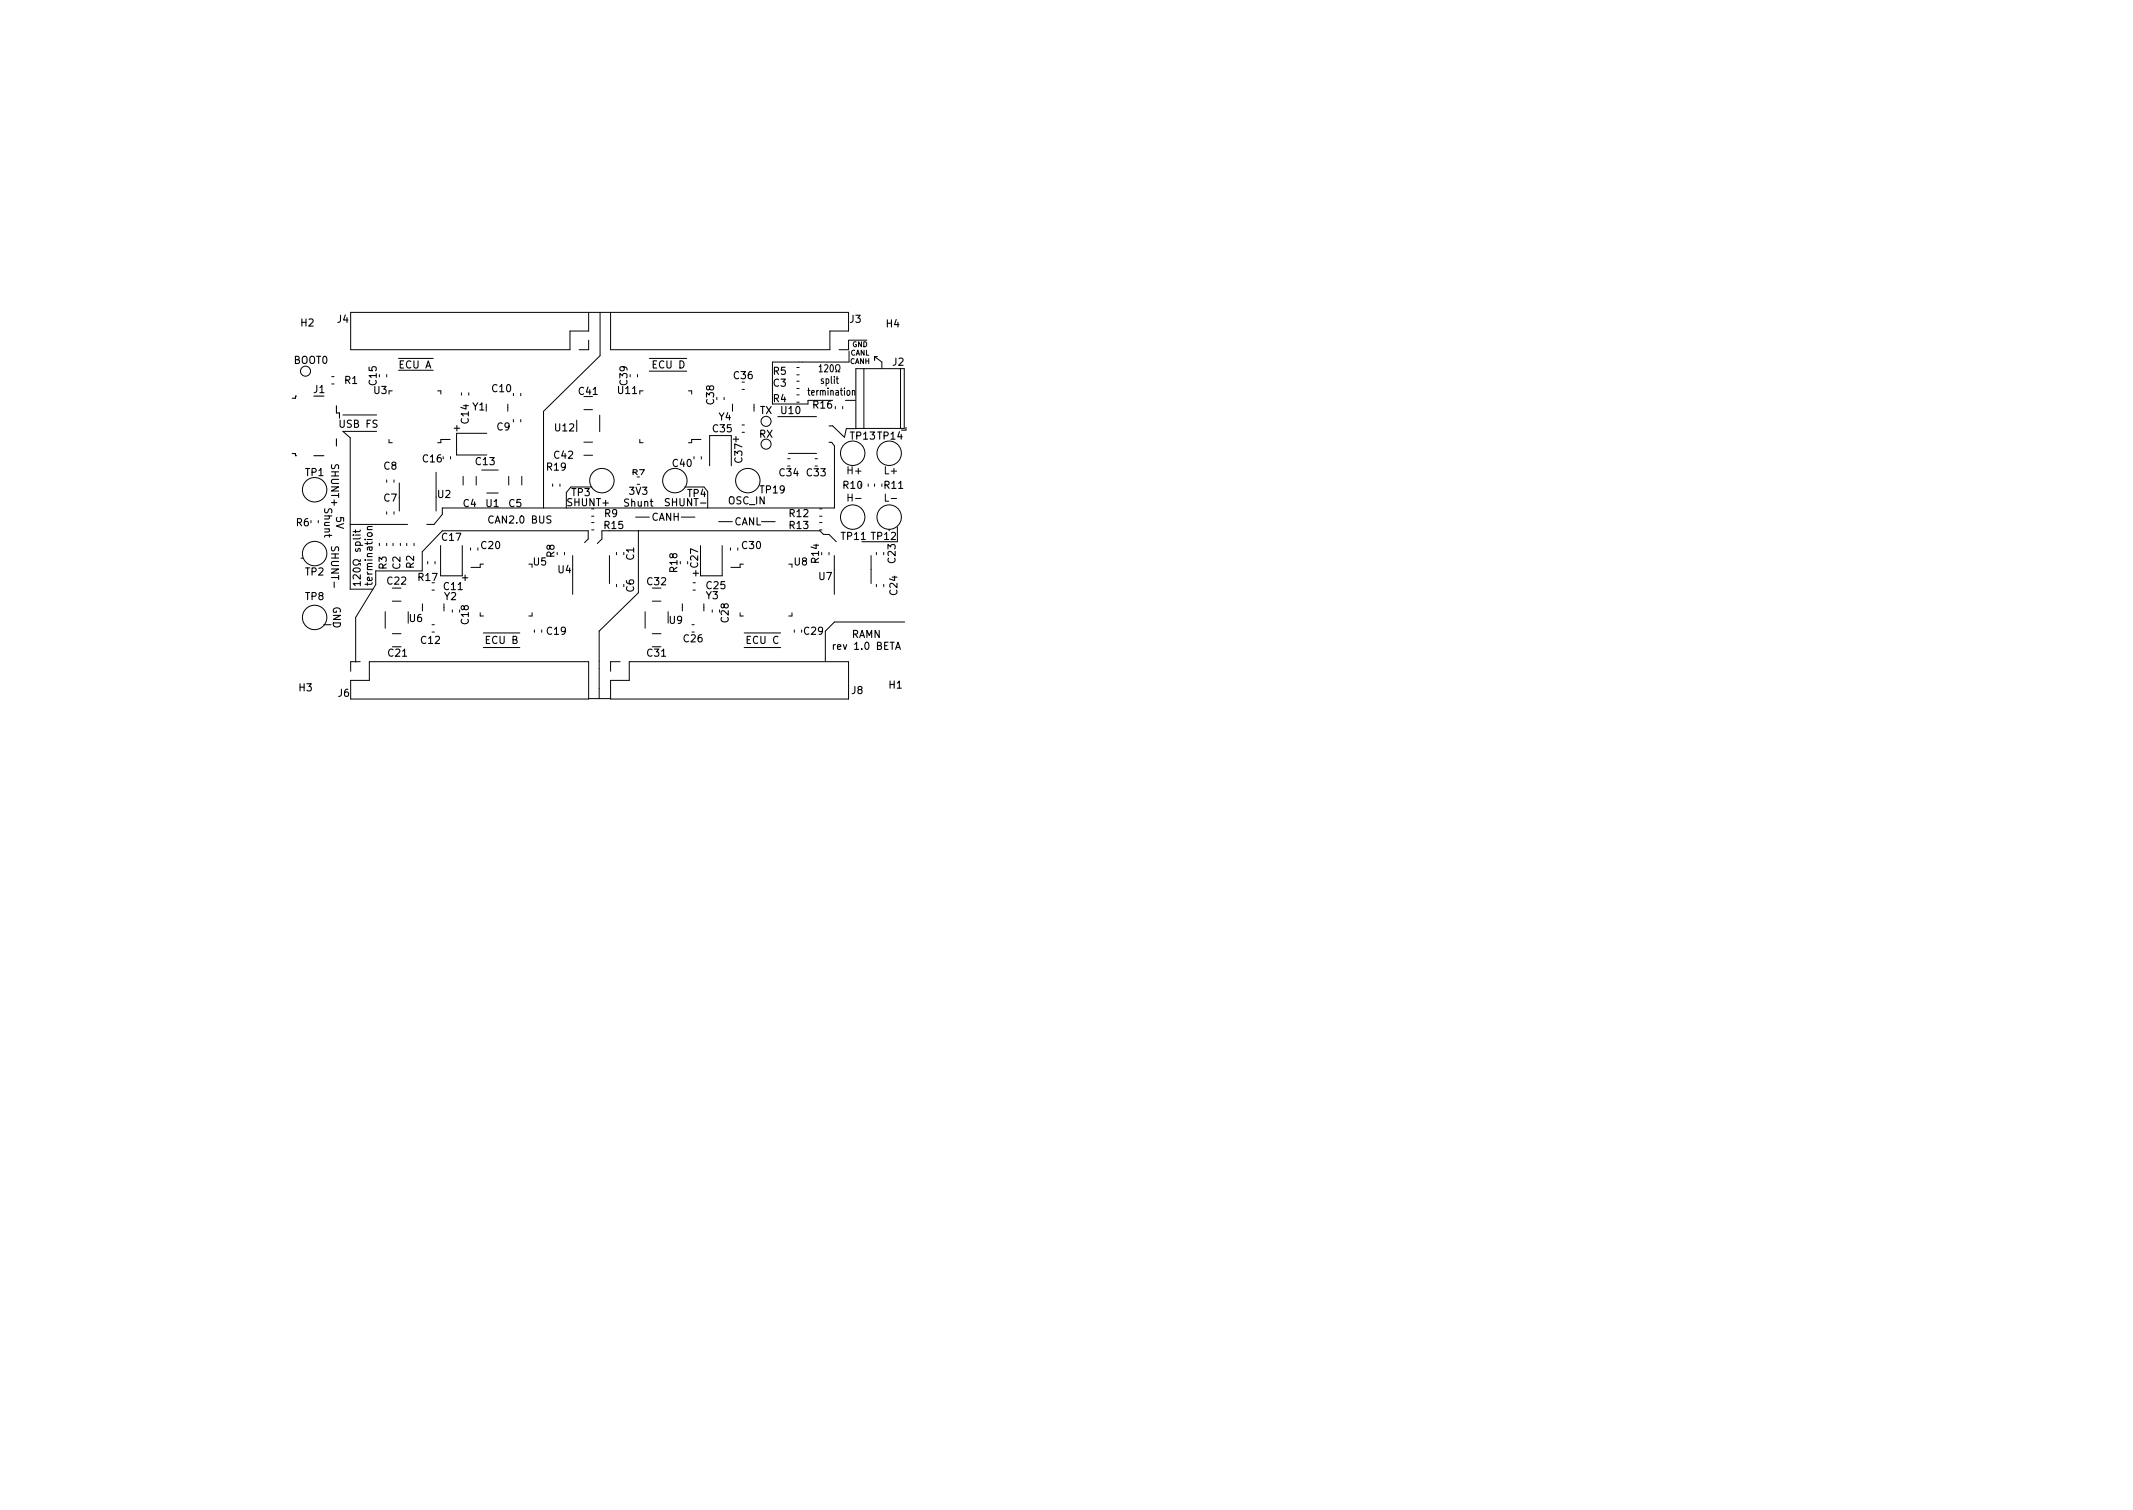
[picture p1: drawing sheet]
<svg xmlns="http://www.w3.org/2000/svg" width="297mm" height="210mm" viewBox="0 0 297 210" stroke-linecap="round" stroke-linejoin="round" font-family="sans-serif">
<defs><g id="words">
<g font-size="1.4">
<text x="41.9" y="45.5">H2</text>
<text x="47" y="44.9">J4</text>
<text x="118.4" y="44.9">J3</text>
<text x="123.4" y="45.6">H4</text>
<text x="40.9" y="50.7">BOOT0</text>
<text x="48" y="53.5">R1</text>
<text x="52.4" y="53.6" transform="rotate(-90 52.4 53.6)">C15</text>
<text x="55.6" y="51.3">ECU A</text>
<text x="87.4" y="53.6" transform="rotate(-90 87.4 53.6)">C39</text>
<text x="90.9" y="51.3">ECU D</text>
<text x="102.2" y="52.8">C36</text>
<text x="107.7" y="52.2">R5</text>
<text x="107.7" y="53.8">C3</text>
<text x="114.5" y="53.5">split</text>
<text x="114.7" y="51.8">120</text>
<text x="124.3" y="50.9">J2</text>
<text x="43.7" y="54.7">J1</text>
<text x="47.4" y="59.5">USB FS</text>
<text x="52.1" y="54.9">U3</text>
<text x="65.3" y="58.9" transform="rotate(-90 65.3 58.9)">C14</text>
<text x="65.8" y="57.1">Y1</text>
<text x="68.6" y="54.6">C10</text>
<text x="69.2" y="59.9">C9</text>
<text x="80.6" y="55">C41</text>
<text x="86.1" y="54.9">U11</text>
<text x="99.4" y="56.3" transform="rotate(-90 99.4 56.3)">C38</text>
<text x="100.1" y="58.5">Y4</text>
<text x="105.8" y="57.6">TX</text>
<text x="107.7" y="56">R4</text>
<text x="108.8" y="57.6">U10</text>
<text x="112.8" y="55.1">termination</text>
<text x="113.3" y="56.9">R16</text>
<text x="46.1" y="64.8" transform="rotate(90 46.1 64.8)">SHUNT+</text>
<text x="53.5" y="65.4">C8</text>
<text x="58.9" y="64.4">C16</text>
<text x="63.2" y="60.1">+</text>
<text x="66.3" y="64.8">C13</text>
<text x="76.2" y="65.5">R19</text>
<text x="77.2" y="63.9">C42</text>
<text x="77.3" y="60.1">U12</text>
<text x="93.7" y="65">C40</text>
<text x="99.3" y="60.2">C35</text>
<text x="102.1" y="61.6">+</text>
<text x="103.4" y="64.4" transform="rotate(-90 103.4 64.4)">C37</text>
<text x="105.7" y="60.9">RX</text>
<text x="118.5" y="61.2">TP13 TP14</text>
<text x="42.5" y="66.3">TP1</text>
<text x="45.2" y="70.8" transform="rotate(90 45.2 70.8)">Shunt</text>
<text x="46.8" y="71.9" transform="rotate(90 46.8 71.9)">5V</text>
<text x="53.5" y="69.8">C7</text>
<text x="61" y="69.3">U2</text>
<text x="64.5" y="70.6">C4</text>
<text x="67.7" y="70.6">U1</text>
<text x="70.9" y="70.6">C5</text>
<text x="79.1" y="70.5">SHUNT+</text>
<text x="79.6" y="69.1">TP3</text>
<text x="84.2" y="72">R9</text>
<text x="86.9" y="70.5">Shunt</text>
<text x="87.7" y="68.9">3V3</text>
<text x="92.9" y="70.5">SHUNT-</text>
<text x="95.8" y="69.2">TP4</text>
<text x="101.4" y="70.2">OSC_IN</text>
<text x="105.9" y="68.7">TP19</text>
<text x="108.6" y="66.3">C34</text>
<text x="110" y="72">R12</text>
<text x="112.4" y="66.3">C33</text>
<text x="117.5" y="68.1">R10</text>
<text x="118.1" y="66">H+</text>
<text x="118.3" y="69.8">H-</text>
<text x="123.2" y="68.1">R11</text>
<text x="123.2" y="66">L+</text>
<text x="123.4" y="69.8">L-</text>
<text x="41.3" y="73.3">R6</text>
<text x="46.1" y="76.4" transform="rotate(90 46.1 76.4)">SHUNT-</text>
<text x="61.6" y="75.3">C17</text>
<text x="67" y="76.4">C20</text>
<text x="68.3" y="72.9">CAN2.0 BUS</text>
<text x="77.2" y="77.6" transform="rotate(-90 77.2 77.6)">R8</text>
<text x="84.2" y="73.6">R15</text>
<text x="88.3" y="78" transform="rotate(-90 88.3 78)">C1</text>
<text x="90.7" y="72.5">CANH</text>
<text x="102.2" y="73.1">CANL</text>
<text x="103.4" y="76.4">C30</text>
<text x="110" y="73.6">R13</text>
<text x="117.2" y="75.2">TP11 TP12</text>
<text x="42.5" y="83.6">TP8</text>
<text x="42.5" y="80.1">TP2</text>
<text x="50.2" y="80.3" transform="rotate(-90 50.2 80.3)">120 split</text>
<text x="51.9" y="81.1" transform="rotate(-90 51.9 81.1)">termination</text>
<text x="53.8" y="79.2" transform="rotate(-90 53.8 79.2)">R3</text>
<text x="54" y="81.4">C22</text>
<text x="55.7" y="79.2" transform="rotate(-90 55.7 79.2)">C2</text>
<text x="57.7" y="79.1" transform="rotate(-90 57.7 79.1)">R2</text>
<text x="58.3" y="80.9">R17</text>
<text x="61.8" y="82.2">C11</text>
<text x="61.9" y="83.6">Y2</text>
<text x="64.4" y="80.9">+</text>
<text x="74.3" y="78.7">U5</text>
<text x="77.7" y="79.8">U4</text>
<text x="88.3" y="82.4" transform="rotate(-90 88.3 82.4)">C6</text>
<text x="90.2" y="81.5">C32</text>
<text x="94.3" y="79.6" transform="rotate(-90 94.3 79.6)">R18</text>
<text x="96.5" y="80.3">+</text>
<text x="97.2" y="79" transform="rotate(-90 97.2 79)">C27</text>
<text x="98.3" y="83.4">Y3</text>
<text x="98.4" y="82">C25</text>
<text x="110.6" y="78.7">U8</text>
<text x="114" y="78.4" transform="rotate(-90 114 78.4)">R14</text>
<text x="114" y="80.8">U7</text>
<text x="124.7" y="78.4" transform="rotate(-90 124.7 78.4)">C23</text>
<text x="125" y="82.8" transform="rotate(-90 125 82.8)">C24</text>
<text x="46.4" y="84.4" transform="rotate(90 46.4 84.4)">GND</text>
<text x="57" y="86.6">U6</text>
<text x="58.7" y="89.6">C12</text>
<text x="65.3" y="86.9" transform="rotate(-90 65.3 86.9)">C18</text>
<text x="67.7" y="89.6">ECU B</text>
<text x="76.2" y="88.4">C19</text>
<text x="93.2" y="86.9">U9</text>
<text x="95.2" y="89.4">C26</text>
<text x="101.5" y="86.6" transform="rotate(-90 101.5 86.6)">C28</text>
<text x="104" y="89.6">ECU C</text>
<text x="112" y="88.4">C29</text>
<text x="118.6" y="88.8">RAMN</text>
<text x="54.1" y="91.4">C21</text>
<text x="90.2" y="91.4">C31</text>
<text x="116.4" y="90.5">rev 1.0 BETA</text>
<text x="123.8" y="95.9">H1</text>
<text x="41.7" y="96.3">H3</text>
<text x="47.1" y="97">J6</text>
<text x="118.6" y="96.6">J8</text>
</g>
<g font-size="1">
<text x="118.4" y="50.7">CANH</text>
<text x="118.4" y="49.5">CANL</text>
<text x="118.7" y="48.3">GND</text>
<text x="88" y="66.1">R7</text>
</g>
</g></defs>
<g fill="none" stroke="#000" stroke-width=".14">
<path d="M46.2 52.4h.3M46.2 53.5h.3M47.8 57.8h4.7M53.9 52.2v.3M54.2 54.4h.4M55.5 49.9h4.8M55.5 51.6h4.8M60.9 54.4h.5v.5M64.3 54.7v.3M65.3 54.7v.3M70.7 56.3v1M71.5 58.4v.3"/>
<path d="M72.5 54.8v.3M72.5 58.4v.3M80.3 58.5v1.6M81.3 57h1.2M82 43.5v2.6h-2.6v2.6h-30.6v-5.2h69.4v2.6h-2.6v2.6h-30.6v-5.2M82 47.4v1.3h-1.4M83.5 57.8v2.3M83.6 43.6v5.9l-7.9 7.8v13.4M88.8 52.2v.3M89.5 54.4h-.4v.5M90.4 49.9h5.2M90.4 51.7h5.2"/>
<path d="M95.9 54.4h.4v.5M100.8 55.3v.4M102 56.3v1M103.3 54.2h.4M103.3 59.2h.4M105 56.3v1M108.3 58h5.4M111 52.2h.3M111 51.2h.3M111 55h.3M111 56h.3M111 54.1h.3"/>
<path d="M111 53.1h.3M114.1 51.1l.2-.3v1M114.1 51.8h.4M115.4 59.3h.6l1.6 1.6 .3-1.2h1.4M116.3 56.6v.3M117.4 56.6v.3M117.7 55.7h1.4M118.2 47.4v1.3h-1.4M118.2 47.4h2.5M118.2 48.9v1.5h-10.6v5.9h4.9v-.6h3.5M119.2 51.3h6.7v8.4h-6.7zM120.3 51.3v8.4"/>
<path d="M121.8 49.7h.4M121.8 49.7v.5M121.8 49.7l1 .7v.9M125.4 51.3v8.4M126.2 59.5v.4h-.7M41.9 77.7h.3M44.3 72.5v.3M48.8 73h8M52.5 60.1h-4.7l1 .9v21h3.1M52.8 75.7v.3M53.8 66.8v.4M53.8 71.3v.3"/>
<path d="M53.9 75.7v.3M54.2 61.2v.4h.4M54.7 75.7v.3M54.9 66.8v.4M54.9 71.3v.3M55.6 67.3v3.9M55.8 75.7v.3M56.6 75.7v.3M57.7 75.7v.3M59.6 78.2v.3M60.6 78.2v.3M60.7 65.8v5.4"/>
<path d="M61.4 76v4.2h3v-4.2M62.7 61.2h-1.3v.4h-.5M62.7 63.6v.3M64.5 66.3v1.2M65.5 76.3v.3M66.3 66.3v1.2M66.6 76.3v.3M67.1 65.5h2.3M67.3 78.6h-.4v.4h-1.3M67.8 68.7h1.6M67.8 60.3h-4.2v3.1h4.2M70.8 66.3v1.2"/>
<path d="M72.7 66.3v1.2M73.6 78.6h.5M77 67.4v.3M78 67.4v.3M78.6 76.9v.3M79.7 77.4v5.4M81.3 61.6h1.2M81.3 63.4h1.2M81.4 75.6l.5-.5v-1.2h-20.3l-2.8 2.9v2.7h-6.5M82.4 72.8h.3M82.4 73.8h.3M82.4 71.9h.3"/>
<path d="M82.4 67.8h-2.9l-.6 .8v2.1M83.8 73.9v1.2l-.6 .6M84.8 73.9h29.4l.5 .5h.7l1.1 1M84.9 77.4v3.9M85.8 76.9v.3M88.5 72h1.9M88.9 73.9v8.6l-5.5 5.4v9.4M89.1 61.2v.4h.4M94.9 72h1.9M95.4 67.8h2.6M97.5 76v4.2h3.1v-4.2M97.6 61.2h-1.3v.4h-.4"/>
<path d="M97.7 63.6v.3M98.6 68.4v2.3M98.8 64.9v-4.2h3v4.2M100.1 72.6h1.9M101.7 76.3v.3M102.7 76.3v.3M103.3 60.2h.4M103.5 78.6h-.4v.4h-1.3M106 72.6h1.9M109.7 63.9h.3M109.8 63.1h3.9M109.8 78.6h.5"/>
<path d="M113.5 63.9h.3M114.1 72.8h.4M114.1 73.8h.4M114.1 71.9h.4M114.1 70.9h.4M115.4 61.6h.4l.4 .5v8.6h-54.6v.9l-1.1 1.4h-1.1M115.4 76.9v.3M116.2 77.4v5.4M120.9 67.4v.3M121.3 77.4v3.9M121.8 67.4v.3M122 76.9v.3"/>
<path d="M123.1 76.9v.3M125 73.4v2h-5M45.1 87h1M50.2 92.1h-1.4v1.4M51.4 92.1h30.6v5.2h-33.2v-2.6h2.6zM52.3 81.4l-2.8 4.6v6.2M53.6 85.2v2.3M54.6 83.7h1.2M54.6 88.2h1.2M58.8 84.1v1M60.2 87h.3M60.2 82.2h.3"/>
<path d="M60.2 88h.3M61.8 84.1v1M63 84.9v.3M66.9 85.3v.5h.4M67.3 90.2h5.1M67.3 88.1h5.1M74.1 85.3v.5h-.5M74.4 87.7v.3M75.4 87.7v.3M82 97.3h3M85.8 81.4v.3M86.4 92.1h-1.4v1.4"/>
<path d="M87.6 92.1h30.6v5.2h-33.2v-2.6h2.6zM89.8 85.2v2.3M90.8 83.7h1.2M90.8 88.2h1.2M93 85.2v1.6M95 84.1v1M96.4 87h.3M96.5 81.1h.3M96.5 82.2h.3M98 84.1v1M99.2 84.9v.3M103.1 85.3v.5h.4"/>
<path d="M103.6 90.2h5.1M103.6 88.1h5.1M110.3 85.3v.5h-.5M110.6 87.7v.3M122 81.4v.3M123.1 81.4v.3M126 86.6h-9.8l-1.3 1.3v4.2"/>
<circle cx="42.5" cy="51.7" r=".7"/>
<circle cx="106.7" cy="58.7" r=".7"/>
<circle cx="43.8" cy="77.1" r="1.7"/>
<circle cx="43.8" cy="68.2" r="1.7"/>
<circle cx="83.8" cy="66.9" r="1.7"/>
<circle cx="94" cy="66.9" r="1.7"/>
<circle cx="104.1" cy="66.9" r="1.7"/>
<circle cx="106.7" cy="61.8" r=".7"/>
<circle cx="118.7" cy="72" r="1.7"/>
<circle cx="118.7" cy="63.1" r="1.7"/>
<circle cx="123.8" cy="72" r="1.7"/>
<circle cx="123.8" cy="63.1" r="1.7"/>
<circle cx="43.8" cy="86" r="1.7"/>
</g>
<path d="M41.3 55.2h-.1v.3h-.5M46.9 56.5v1h.4v.7M40.7 63.2h.5v.3h.1M43.7 63.5h1.4M46.9 61.1v1M49.5 73.8v.4M50.2 73.8l-.2 .2h-.8M50.2 81.3h-1l.3 .3M50.2 81v.6" fill="none" stroke="#000" stroke-width=".15"/>
<use href="#words"/>
</svg>
